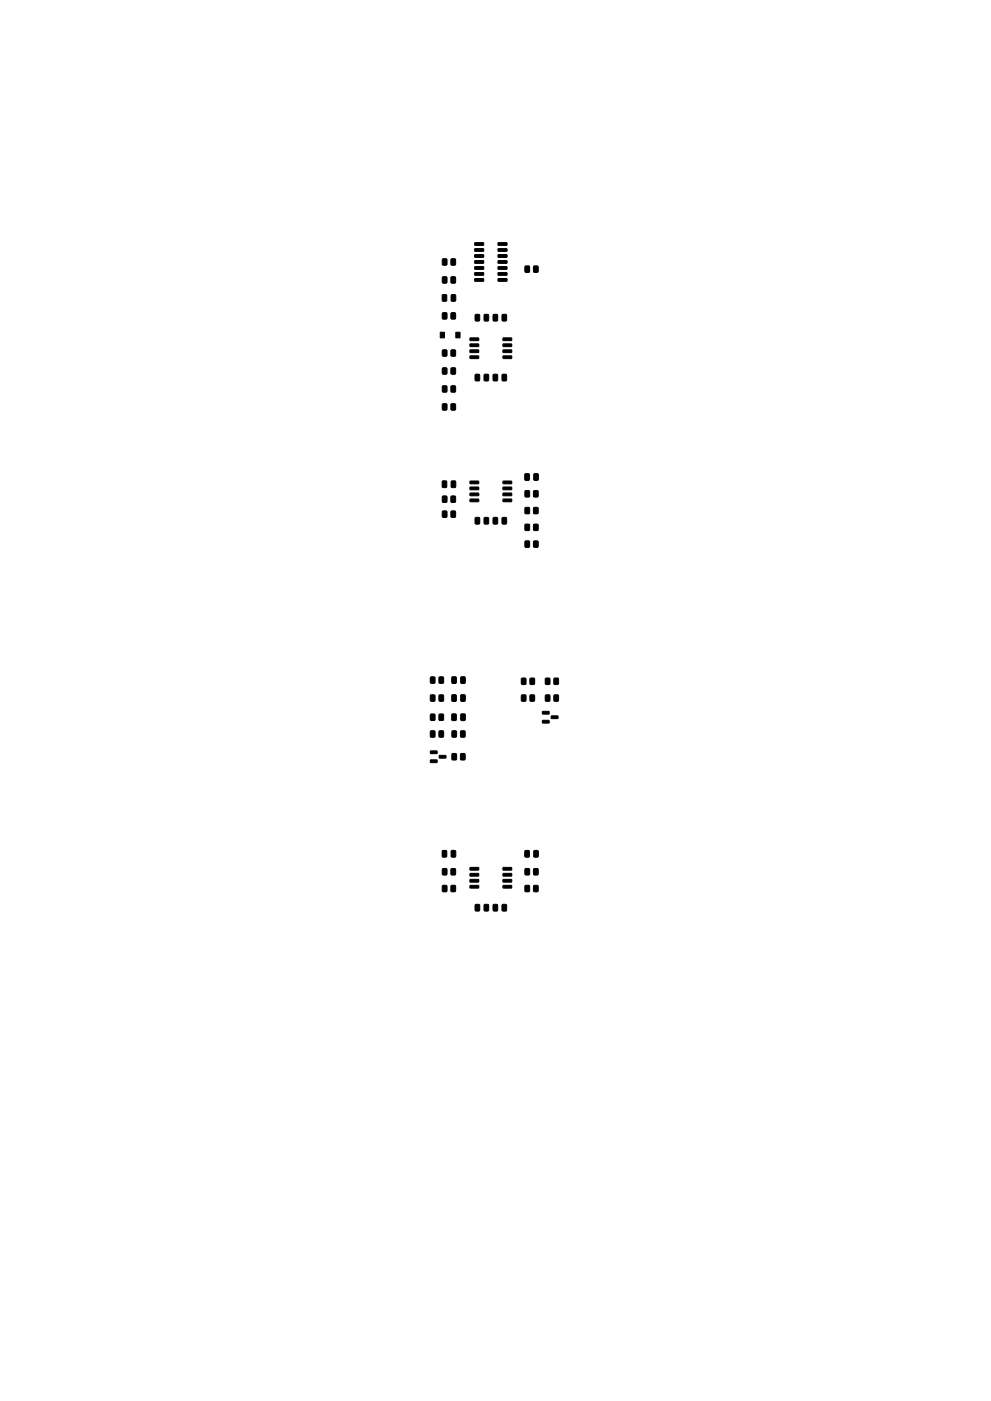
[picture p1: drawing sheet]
<svg xmlns="http://www.w3.org/2000/svg" width="210mm" height="297mm" viewBox="0 0 210 297" stroke-linecap="round" stroke-linejoin="round" font-family="sans-serif">
<g fill="#000" stroke="#000" stroke-width=".21">
<path d="M93.9 58.7h.7l.2 .1v1l-.1 .2-.6 .1-.3-.2zM93.9 54.9l.7-.1 .2 .2v1l-.1 .2h-.6l-.3-.1zM95.7 58.7h.7l.3 .1v1l-.2 .2-.6 .1-.2-.2zM95.7 54.9l.7-.1 .3 .2v1l-.2 .2h-.6l-.2-.1zM100.7 59.1h1.8l.1 .5h-1.8zM100.7 57.8h1.8l.1 .5-1.8 .1zM100.7 56.6l1.8-.1 .1 .5-1.8 .1zM100.7 55.3h1.8l.1 .5h-1.8zM100.7 54h1.8l.1 .5-1.8 .1zM100.7 52.7h1.8l.1 .5-1.8 .1zM100.7 51.5l1.8-.1 .1 .5-1.8 .1zM105.7 51.5l1.8-.1 .1 .5-1.9 .1z"/>
<path d="M105.7 52.7h1.8l.1 .5-1.9 .1zM105.7 54h1.8l.1 .5-1.9 .1zM105.7 55.3h1.8l.1 .5h-1.9zM105.7 56.6l1.8-.1 .1 .5-1.9 .1zM105.7 57.8h1.8l.1 .5-1.9 .1zM105.7 59.1h1.8l.1 .5h-1.9zM111.4 56.4h.7l.3 .1v1l-.2 .3h-.6l-.2-.2zM113.2 56.4h.8l.2 .1v1l-.2 .3h-.6l-.2-.2zM93.4 70.4h.9v1.2h-.9zM93.9 78h.7l.2 .1v1l-.1 .2-.6 .1-.3-.2zM93.9 62.5l.6-.1 .3 .2v1l-.2 .3h-.5l-.3-.2zM93.9 74.2l.7-.1 .2 .2v1l-.1 .2h-.6l-.3-.1z"/>
<path d="M93.9 66.3h.7l.2 .1v1l-.1 .3h-.6l-.3-.2zM95.7 78h.7l.3 .1v1l-.2 .2-.6 .1-.2-.2zM95.7 74.2l.7-.1 .3 .2v1l-.2 .2h-.6l-.2-.1zM95.7 66.3h.7l.3 .1v1l-.2 .3h-.6l-.2-.2zM95.8 62.5l.6-.1 .3 .2v1l-.2 .3h-.5l-.3-.2zM96.7 70.4h.9v1.2h-.9zM99.7 75.5h1.8l.1 .4-1.8 .1zM99.7 74.2h1.8l.1 .5-1.8 .1zM99.7 72.9h1.8l.1 .5-1.8 .1zM99.7 71.7l1.8-.1 .1 .5-1.8 .1zM100.9 66.7l.6-.1 .3 .2v1l-.2 .3h-.6l-.2-.2zM102.8 66.7l.6-.1 .3 .2v1l-.2 .3h-.6l-.2-.2z"/>
<path d="M104.7 66.7l.6-.1 .3 .2v1l-.2 .3h-.6l-.2-.2zM106.6 66.7l.6-.1 .3 .2v1l-.2 .3h-.6l-.2-.2zM106.7 71.7l1.8-.1 .1 .5-1.8 .1zM106.7 72.9h1.8l.1 .5-1.8 .1zM106.7 74.2h1.8l.1 .5-1.8 .1zM106.7 75.5h1.8l.1 .4-1.8 .1zM93.9 81.8h.7l.2 .1v1l-.1 .3h-.6l-.3-.2zM93.9 85.7l.7-.1 .2 .1v1l-.1 .3h-.6l-.3-.2zM95.7 81.8h.7l.3 .1v1l-.2 .3h-.6l-.2-.2zM95.7 85.7l.7-.1 .3 .1v1l-.2 .3h-.6l-.2-.2zM100.9 79.4l.6-.1 .3 .2v1l-.2 .3h-.6l-.2-.2zM102.8 79.4l.6-.1 .3 .2v1l-.2 .3h-.6l-.2-.2z"/>
<path d="M104.7 79.4l.6-.1 .3 .2v1l-.2 .3h-.6l-.2-.2zM106.6 79.4l.6-.1 .3 .2v1l-.2 .3h-.6l-.2-.2zM93.9 108.4l.7-.1 .2 .2v1l-.1 .2h-.6l-.3-.1zM93.9 102l.6-.1 .3 .2v1l-.2 .3h-.5l-.3-.2zM93.9 105.2l.7-.1 .2 .2v1l-.1 .2h-.6l-.3-.1zM95.7 108.4l.7-.1 .3 .2v1l-.2 .2h-.6l-.2-.1zM95.7 105.2l.7-.1 .3 .2v1l-.2 .2h-.6l-.2-.1zM95.8 102l.6-.1 .3 .2v1l-.2 .3h-.5l-.3-.2zM99.7 105.8h1.8l.1 .5-1.8 .1zM99.7 104.6l1.8-.1 .1 .5-1.8 .1zM99.7 103.3h1.8l.1 .5h-1.8zM99.7 102h1.8l.1 .5-1.8 .1z"/>
<path d="M100.9 109.8l.6-.1 .3 .1v1.1l-.2 .2h-.6l-.2-.1zM102.8 109.8l.6-.1 .3 .1v1.1l-.2 .2h-.6l-.2-.1zM104.7 109.8l.6-.1 .3 .1v1.1l-.2 .2h-.6l-.2-.1zM106.6 109.8l.6-.1 .3 .1v1.1l-.2 .2h-.6l-.2-.1zM106.7 102h1.8l.1 .5-1.8 .1zM106.7 103.3h1.8l.1 .5h-1.8zM106.7 104.6l1.8-.1 .1 .5-1.8 .1zM106.7 105.8h1.8l.1 .5-1.8 .1zM111.4 100.5l.7-.1 .2 .2v1l-.1 .2-.6 .1-.3-.2zM111.4 104.1l.7-.1 .3 .1v1l-.2 .3h-.6l-.2-.2zM111.4 107.6h.7l.3 .1v1l-.2 .2-.6 .1-.2-.2zM111.4 114.7h.7l.3 .1v1l-.2 .2-.6 .1-.2-.2z"/>
<path d="M111.4 111.2l.7-.1 .3 .2v1l-.2 .2h-.6l-.2-.1zM113.2 104.1l.8-.1 .2 .1v1l-.2 .3h-.6l-.2-.2zM113.3 100.5l.7-.1 .2 .2v1l-.1 .2-.6 .1-.3-.2zM113.2 107.6h.8l.2 .1v1l-.2 .2-.6 .1-.2-.2zM113.2 114.7h.8l.2 .1v1l-.2 .2-.6 .1-.2-.2zM113.2 111.2l.8-.1 .2 .2v1l-.2 .2h-.6l-.2-.1zM91.4 147.4l.7-.1 .2 .2v1l-.1 .2h-.7l-.2-.2zM91.4 151.4h.7l.2 .1v1l-.1 .2-.7 .1-.2-.2zM91.4 155l.7-.1 .2 .2v1l-.1 .2h-.7l-.2-.1zM91.4 143.6l.7-.1 .2 .1v1l-.1 .3h-.7l-.2-.2zM91.3 159.2h1.4l.1 .5-1.4 .1zM93.2 147.4l.7-.1 .2 .2v1l-.1 .2h-.6l-.3-.2z"/>
<path d="M93.2 151.4h.7l.2 .1v1l-.1 .2-.6 .1-.3-.2zM93.2 155l.7-.1 .2 .2v1l-.1 .2h-.6l-.3-.1zM93.2 143.6l.7-.1 .2 .1v1l-.1 .3h-.6l-.3-.2zM95.9 147.3h.7l.2 .1v1.1l-.1 .2h-.6l-.2-.1zM95.9 143.5h.7l.2 .1v1.1l-.1 .2h-.6l-.2-.1zM95.9 151.4l.7-.1 .2 .2v1l-.1 .3h-.6l-.2-.2zM95.9 155l.7-.1 .3 .2v1l-.2 .2h-.6l-.2-.1zM97.8 147.3h.7l.2 .1v1.1l-.1 .2h-.6l-.2-.1zM97.8 143.5h.7l.2 .1v1.1l-.1 .2h-.6l-.2-.1zM97.8 151.4l.7-.1 .2 .2v1l-.1 .3h-.6l-.2-.2zM97.8 155l.7-.1 .2 .2v1l-.1 .2h-.7l-.2-.1zM110.7 143.8l.7-.1 .2 .2v1l-.1 .2h-.7l-.2-.1z"/>
<path d="M110.7 147.4l.7-.1 .2 .2v1l-.1 .2h-.7l-.2-.2zM112.5 143.8l.7-.1 .2 .2v1l-.1 .2h-.6l-.3-.1zM112.5 147.4l.7-.1 .2 .2v1l-.1 .2h-.6l-.3-.2zM115.1 152.8l1.3-.1 .1 .5-1.3 .1zM115.1 150.9l1.3-.1 .1 .5-1.3 .1zM115.7 143.8l.7-.1 .3 .2v1l-.2 .2h-.6l-.2-.1zM115.7 147.4l.7-.1 .3 .2v1l-.2 .2h-.6l-.2-.2zM117 151.8h1.3l.1 .5-1.4 .1zM117.6 143.8l.7-.1 .2 .2v1l-.1 .2h-.7l-.2-.1zM117.6 147.4l.7-.1 .2 .2v1l-.1 .2h-.7l-.2-.2zM91.3 161.1h1.4l.1 .5-1.4 .1zM93.2 160.2h1.3l.1 .5h-1.3z"/>
<path d="M95.9 159.8l.7-.1 .3 .2v1l-.2 .2h-.6l-.2-.1zM97.8 159.8l.7-.1 .2 .2v1l-.1 .2h-.7l-.2-.1zM93.9 187.8l.7-.1 .2 .1v1l-.1 .3h-.6l-.3-.2zM93.9 180.4l.6-.1 .3 .2v1l-.2 .2h-.5l-.3-.1zM93.9 184.2l.7-.1 .2 .2v1l-.1 .2h-.6l-.3-.1zM95.7 187.8l.7-.1 .3 .1v1l-.2 .3h-.6l-.2-.2zM95.7 184.2l.7-.1 .3 .2v1l-.2 .2h-.6l-.2-.1zM95.8 180.4l.6-.1 .3 .2v1l-.2 .2h-.5l-.3-.1zM99.7 187.8l1.8-.1 .1 .5-1.8 .1zM99.7 186.5l1.8-.1 .1 .5-1.8 .1zM99.7 185.2h1.8l.1 .5-1.8 .1zM99.7 183.9h1.8l.1 .5-1.8 .1z"/>
<path d="M100.9 191.8l.6-.1 .3 .2v1l-.2 .3h-.6l-.2-.2zM102.8 191.8l.6-.1 .3 .2v1l-.2 .3h-.6l-.2-.2zM104.7 191.8l.6-.1 .3 .2v1l-.2 .3h-.6l-.2-.2zM106.6 191.8l.6-.1 .3 .2v1l-.2 .3h-.6l-.2-.2zM106.7 183.9h1.8l.1 .5-1.8 .1zM106.7 185.2h1.8l.1 .5-1.8 .1zM106.7 186.5l1.8-.1 .1 .5-1.8 .1zM106.7 187.8l1.8-.1 .1 .5-1.8 .1zM111.4 180.4l.7-.1 .2 .2v1l-.1 .2h-.6l-.3-.1zM111.4 184.2l.7-.1 .3 .2v1l-.2 .2h-.6l-.2-.1zM111.4 187.8l.7-.1 .3 .1v1l-.2 .3h-.6l-.2-.2zM113.2 184.2l.8-.1 .2 .2v1l-.2 .2h-.6l-.2-.1z"/>
<path d="M113.3 180.4l.7-.1 .2 .2v1l-.1 .2h-.6l-.3-.1zM113.2 187.8l.8-.1 .2 .1v1l-.2 .3h-.6l-.2-.2z"/>
</g>
</svg>
